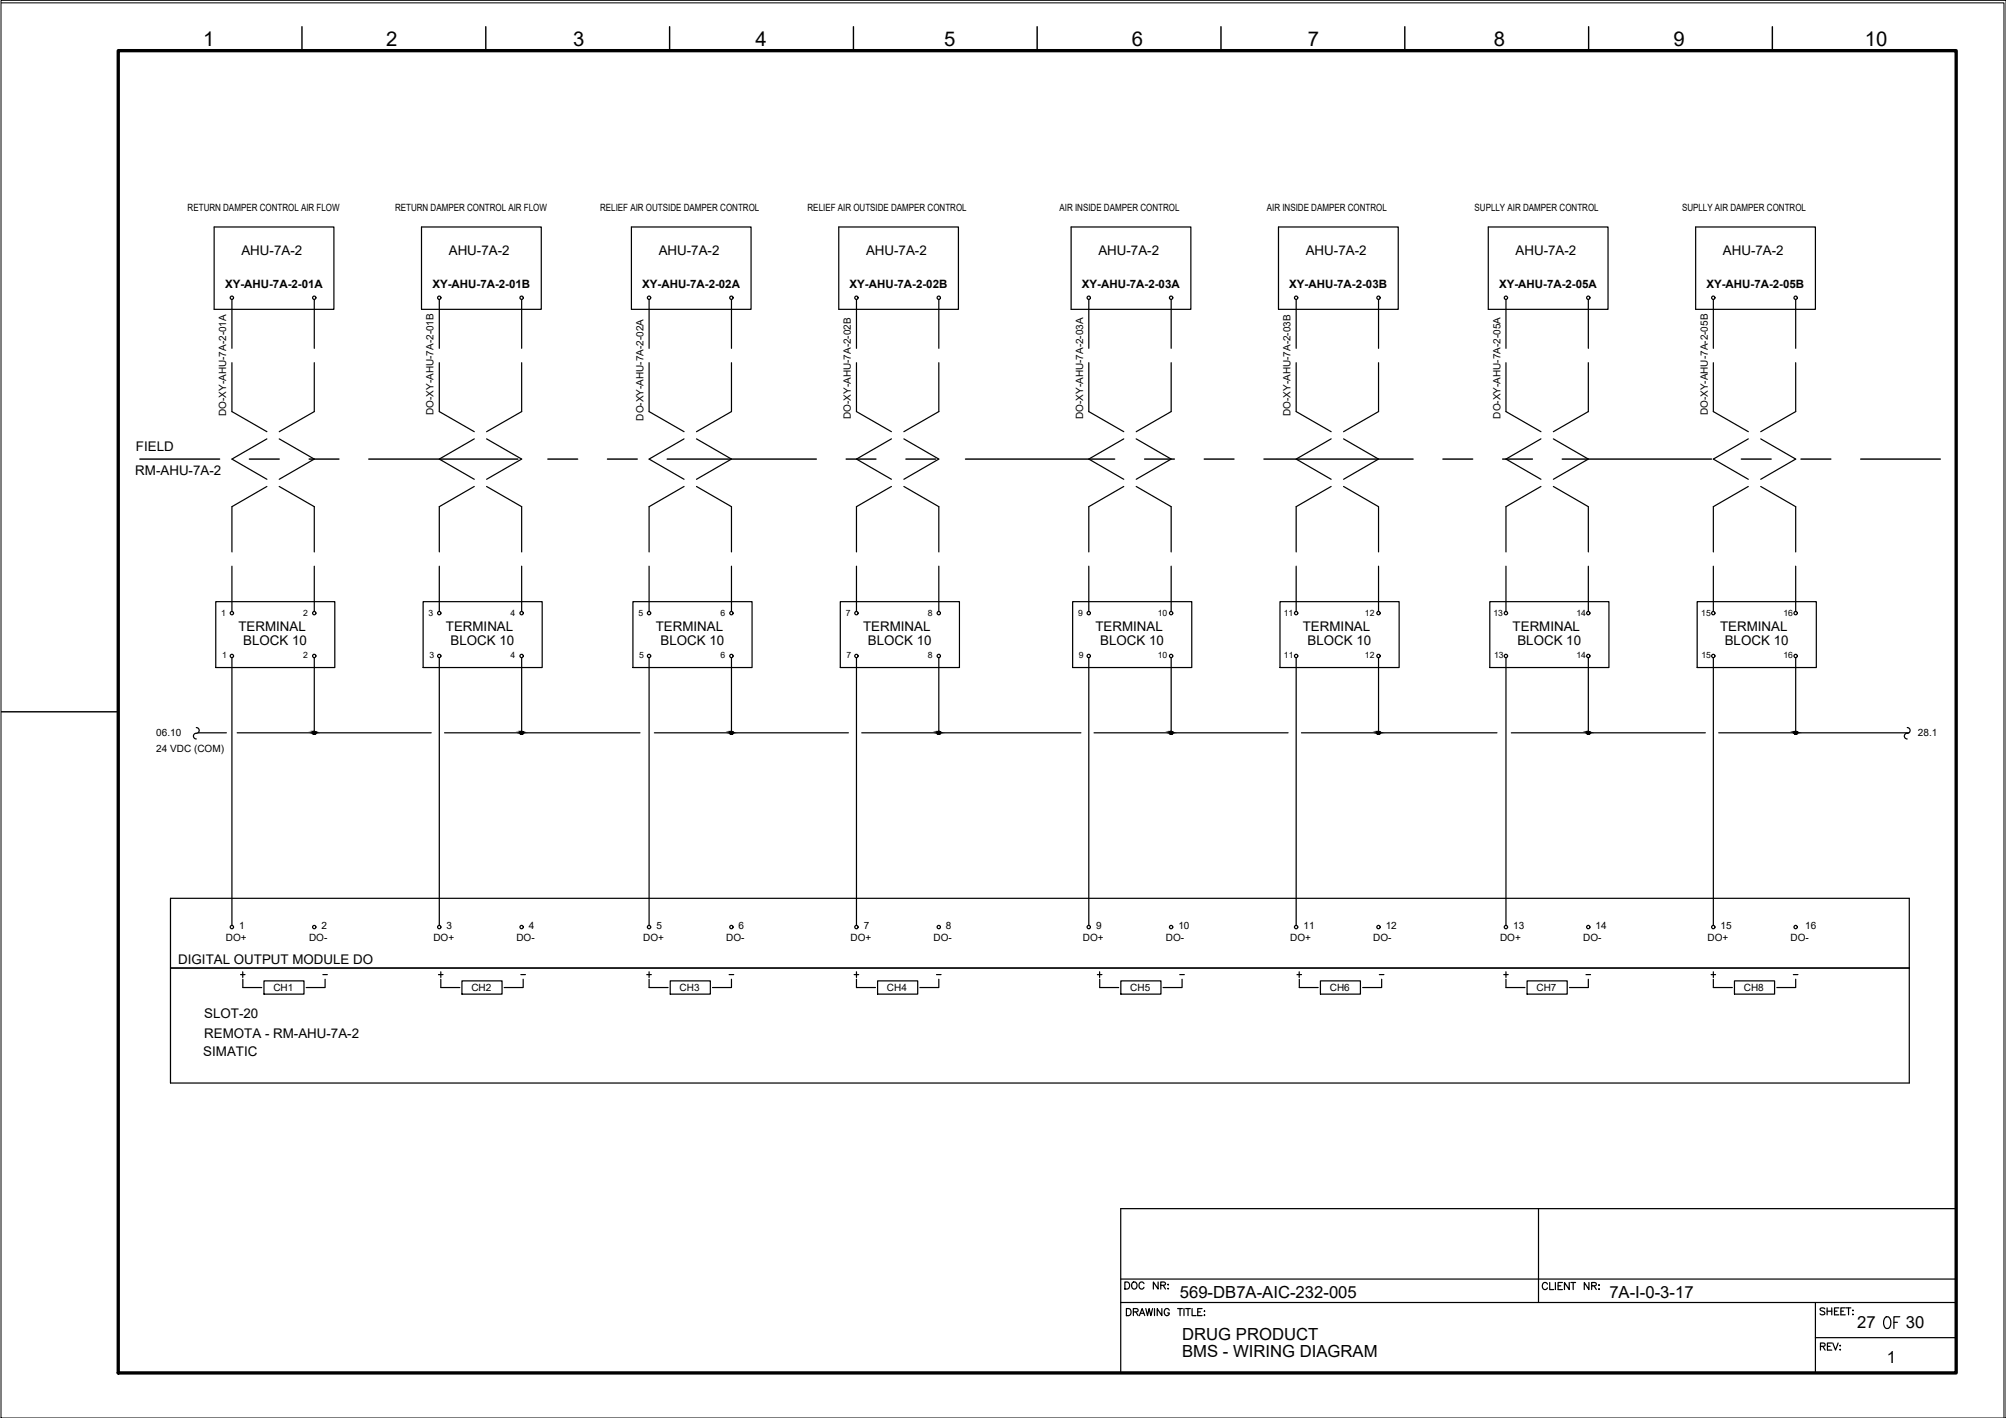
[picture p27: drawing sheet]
<svg xmlns="http://www.w3.org/2000/svg" width="420mm" height="297mm" viewBox="0 0 420 297" stroke-linecap="round" stroke-linejoin="round" font-family="sans-serif">
<defs><g id="words">
<text font-size="5.7" x="393.7" y="279.4">OF</text>
<text font-size="4.4" x="234.6" y="271.3">DOC NR:</text>
<g font-size="4.3">
<text x="42.5" y="9.6">1</text>
<text x="80.9" y="9.6">2</text>
<text x="120" y="9.6">3</text>
<text x="158.3" y="9.6">4</text>
<text x="197.8" y="9.6">5</text>
<text x="237.1" y="9.6">6</text>
<text x="274" y="9.6">7</text>
<text x="312.9" y="9.6">8</text>
<text x="350.5" y="9.6">9</text>
<text x="390.6" y="9.6">10</text>
</g>
<g font-size="4">
<text x="91" y="206">+</text>
<text x="134.4" y="206">+</text>
<text x="229" y="206">+</text>
<text x="314" y="206">+</text>
<text x="357.4" y="206">+</text>
</g>
<g font-size="3.5">
<text x="247.1" y="271.8">569-DB7A-AIC-232-005</text>
<text x="337.1" y="272">7A-I-0-3-17</text>
<text x="247.6" y="280.7">DRUG PRODUCT</text>
<text x="389" y="278.2">27</text>
<text x="399.2" y="278.2">30</text>
<text x="247.6" y="284.2">BMS - WIRING DIAGRAM</text>
<text x="395.2" y="285.6">1</text>
</g>
<g font-size="2.8">
<text x="50.6" y="53.4">AHU-7A-2</text>
<text x="94" y="53.4">AHU-7A-2</text>
<text x="138" y="53.4">AHU-7A-2</text>
<text x="181.4" y="53.4">AHU-7A-2</text>
<text x="230.1" y="53.4">AHU-7A-2</text>
<text x="273.5" y="53.4">AHU-7A-2</text>
<text x="317.4" y="53.4">AHU-7A-2</text>
<text x="360.9" y="53.4">AHU-7A-2</text>
<text x="28.5" y="94.4">FIELD</text>
<text x="28.3" y="99.6">RM-AHU-7A-2</text>
<text x="50" y="132.2">TERMINAL</text>
<text x="50.9" y="135.1">BLOCK 10</text>
<text x="93.4" y="132.2">TERMINAL</text>
<text x="94.4" y="135.1">BLOCK 10</text>
<text x="137.4" y="132.2">TERMINAL</text>
<text x="138.3" y="135.1">BLOCK 10</text>
<text x="180.8" y="132.2">TERMINAL</text>
<text x="181.8" y="135.1">BLOCK 10</text>
<text x="229.4" y="132.2">TERMINAL</text>
<text x="230.4" y="135.1">BLOCK 10</text>
<text x="272.9" y="132.2">TERMINAL</text>
<text x="273.9" y="135.1">BLOCK 10</text>
<text x="316.8" y="132.2">TERMINAL</text>
<text x="317.8" y="135.1">BLOCK 10</text>
<text x="360.3" y="132.2">TERMINAL</text>
<text x="361.3" y="135.1">BLOCK 10</text>
<text x="37.3" y="201.9">DIGITAL OUTPUT MODULE DO</text>
<text x="42.8" y="213.3">SLOT-20</text>
<text x="42.6" y="221.3">SIMATIC</text>
<text x="42.8" y="217.4">REMOTA - RM-AHU-7A-2</text>
</g>
<g font-size="2.6">
<text x="66.7" y="205.3">-</text>
<text x="108.3" y="205.3">-</text>
<text x="151.7" y="205.3">-</text>
<text x="195.4" y="205.3">-</text>
<text x="246.2" y="205.3">-</text>
<text x="287.9" y="205.3">-</text>
<text x="331.3" y="205.3">-</text>
<text x="374.6" y="205.3">-</text>
</g>
<g font-size="2.4">
<text x="47.1" y="60.3">XY-AHU-7A-2-01A</text>
<text x="90.6" y="60.3">XY-AHU-7A-2-01B</text>
<text x="134.5" y="60.3">XY-AHU-7A-2-02A</text>
<text x="177.9" y="60.3">XY-AHU-7A-2-02B</text>
<text x="226.6" y="60.3">XY-AHU-7A-2-03A</text>
<text x="270" y="60.3">XY-AHU-7A-2-03B</text>
<text x="314" y="60.3">XY-AHU-7A-2-05A</text>
<text x="357.4" y="60.3">XY-AHU-7A-2-05B</text>
</g>
<g font-size="2.1">
<text x="39.3" y="44.2">RETURN DAMPER CONTROL AIR FLOW</text>
<text x="82.7" y="44.2">RETURN DAMPER CONTROL AIR FLOW</text>
<text x="125.7" y="44.2">RELIEF AIR OUTSIDE DAMPER CONTROL</text>
<text x="169.1" y="44.2">RELIEF AIR OUTSIDE DAMPER CONTROL</text>
<text x="221.9" y="44.2">AIR INSIDE DAMPER CONTROL</text>
<text x="265.3" y="44.2">AIR INSIDE DAMPER CONTROL</text>
<text x="308.9" y="44.2">SUPLLY AIR DAMPER CONTROL</text>
<text x="352.3" y="44.2">SUPLLY AIR DAMPER CONTROL</text>
<text x="47.4" y="87.2" transform="rotate(-90 47.4 87.2)">DO-XY-AHU-7A-2-01A</text>
<text x="90.8" y="86.9" transform="rotate(-90 90.8 86.9)">DO-XY-AHU-7A-2-01B</text>
<text x="134.8" y="88.1" transform="rotate(-90 134.8 88.1)">DO-XY-AHU-7A-2-02A</text>
<text x="178.2" y="87.8" transform="rotate(-90 178.2 87.8)">DO-XY-AHU-7A-2-02B</text>
<text x="226.9" y="87.8" transform="rotate(-90 226.9 87.8)">DO-XY-AHU-7A-2-03A</text>
<text x="270.3" y="87.2" transform="rotate(-90 270.3 87.2)">DO-XY-AHU-7A-2-03B</text>
<text x="314.3" y="87.7" transform="rotate(-90 314.3 87.7)">DO-XY-AHU-7A-2-05A</text>
<text x="357.7" y="87" transform="rotate(-90 357.7 87)">DO-XY-AHU-7A-2-05B</text>
<text x="32.7" y="154.1">06.10</text>
<text x="401.7" y="154.1">28.1</text>
<text x="32.7" y="157.6">24 VDC (COM)</text>
<text x="47.3" y="197.2">DO+</text>
<text x="50.1" y="194.7">1</text>
<text x="64.7" y="197.2">DO-</text>
<text x="67.3" y="194.7">2</text>
<text x="90.8" y="197.2">DO+</text>
<text x="93.5" y="194.7">3</text>
<text x="108.2" y="197.2">DO-</text>
<text x="110.7" y="194.7">4</text>
<text x="134.7" y="197.2">DO+</text>
<text x="137.5" y="194.7">5</text>
<text x="152.1" y="197.2">DO-</text>
<text x="154.7" y="194.7">6</text>
<text x="178.1" y="197.2">DO+</text>
<text x="180.9" y="194.7">7</text>
<text x="195.5" y="197.2">DO-</text>
<text x="198.1" y="194.7">8</text>
<text x="226.8" y="197.2">DO+</text>
<text x="229.6" y="194.7">9</text>
<text x="244.2" y="197.2">DO-</text>
<text x="246.8" y="194.7">10</text>
<text x="270.2" y="197.2">DO+</text>
<text x="273" y="194.7">11</text>
<text x="287.6" y="197.2">DO-</text>
<text x="290.2" y="194.7">12</text>
<text x="314.2" y="197.2">DO+</text>
<text x="316.9" y="194.7">13</text>
<text x="331.6" y="197.2">DO-</text>
<text x="334.2" y="194.7">14</text>
<text x="357.6" y="197.2">DO+</text>
<text x="360.4" y="194.7">15</text>
<text x="375" y="197.2">DO-</text>
<text x="378.1" y="194.7">16</text>
<text x="57.3" y="207.7">CH1</text>
<text x="98.7" y="207.7">CH2</text>
<text x="142.3" y="207.7">CH3</text>
<text x="185.8" y="207.7">CH4</text>
<text x="236.7" y="207.7">CH5</text>
<text x="278.5" y="207.7">CH6</text>
<text x="321.8" y="207.7">CH7</text>
<text x="365.3" y="207.7">CH8</text>
</g>
<g font-size="1.8">
<text x="46.3" y="129">1</text>
<text x="63.5" y="129">2</text>
<text x="89.8" y="129">3</text>
<text x="107" y="129">4</text>
<text x="133.7" y="129">5</text>
<text x="150.9" y="129">6</text>
<text x="177.1" y="129">7</text>
<text x="194.3" y="129">8</text>
<text x="225.8" y="129">9</text>
<text x="242.5" y="129">10</text>
<text x="268.9" y="129">11</text>
<text x="285.9" y="129">12</text>
<text x="312.8" y="129">13</text>
<text x="330.2" y="129">14</text>
<text x="356.3" y="129">15</text>
<text x="373.5" y="129">16</text>
<text x="46.5" y="137.9">1</text>
<text x="63.5" y="137.9">2</text>
<text x="90" y="137.9">3</text>
<text x="107" y="137.9">4</text>
<text x="133.9" y="137.9">5</text>
<text x="150.9" y="137.9">6</text>
<text x="177.3" y="137.9">7</text>
<text x="194.3" y="137.9">8</text>
<text x="226" y="137.9">9</text>
<text x="242.5" y="137.9">10</text>
<text x="268.9" y="137.9">11</text>
<text x="285.9" y="137.9">12</text>
<text x="312.9" y="137.9">13</text>
<text x="330.2" y="137.9">14</text>
<text x="356.4" y="137.9">15</text>
<text x="373.5" y="137.9">16</text>
</g>
</g></defs>
<!-- layer: G-TTLB-TTLB -->
<path d="M24.8 10.6h384.9v277h-384.9z" fill="none" stroke="#000" stroke-width=".7"/>
<!-- layer: G-TTLB-OTLN -->
<path d="M.2 .6h419.5v296.4" fill="none" stroke="#000" stroke-width=".21"/>
<!-- layer: G-TTLB-INDX -->
<path d="M63.2 5.6v5M101.7 5.6v5M140.3 5.6v5M178.8 5.6v5M217.2 5.6v5M255.7 5.6v5M294.2 5.6v5M332.7 5.6v5M371.2 5.6v5M.2 149.1h24.6" fill="none" stroke="#000" stroke-width=".3"/>
<!-- layer: LGSP IA4$0$LG_PLOT -->
<path d="M322.2 253.2v19.6M234.7 267.9h175M234.7 272.8h175M380.2 272.8v14.8M234.7 287.6h175M380.2 280.2h29.5" fill="none" stroke="#000" stroke-width=".25"/>
<!-- layer: LG_PLOT -->
<g fill="none" stroke="#000" stroke-width=".25">
<path d="M409.7 253.2h-175v34.4M235.9 274.1h.5a.8 .8 0 0 1 .5 .8 .8 .8 0 0 1-.5 .7h-.5zM237.4 274.8h.8l.2-.3-.1-.2-.9-.2v1.5M237.9 274.8l.5 .8M238.7 275.6l.5-1.5 .6 1.5M238.9 275.1h.7M240 274.1l.3 1.5 .4-1.5 .3 1.5 .4-1.5M241.8 274.1v1.5M243.4 274.1v1.5l-1-1.5v1.5M244.9 274.5a.53 .53 0 0 0-.6-.4 .53 .53 0 0 0-.4 .6 .61 .61 0 0 0 .1 .8 .61 .61 0 0 0 .8-.1l.1-.4h-.3M246.7 274.1h1M247.2 274.1v1.5"/>
<path d="M248 274.1v1.5M248.3 274.1h1M248.8 274.1v1.5M249.7 274.1v1.5h.8M250.9 274.8h.5M251.8 274.1h-.9v1.5h.9M252.2 275.5h.1zM252.3 274.6v.2zM324.1 269a.54 .54 0 0 0-.6-.3 .54 .54 0 0 0-.5 .5 .61 .61 0 0 0 .2 .8 .61 .61 0 0 0 .8-.1l.1-.1M324.6 268.7v1.4h.8M325.8 268.7v1.4M326.3 269.4h.6"/>
<path d="M327.3 268.7h-1v1.4h1M328.7 268.7v1.4l-1-1.4v1.4M329 268.7h1M329.5 268.7v1.4M332.8 268.7v1.4l-1-1.4v1.4M333.4 269.4l.8-.1 .1-.5-.9-.1v1.4M333.9 269.4l.4 .7M334.8 269.2h.2zM334.8 270.1h.2zM382.2 274.2l-.4-.2-.6 .2 .2 .3 .7 .3 .1 .4-.4 .2-.6-.2M382.7 274v1.4M382.7 274.7h1"/>
<path d="M383.7 274v1.4M384.2 274.7h.6M385.1 274h-.9v1.4h.9M385.6 274.7h.5M386.5 274h-.9v1.4h.9M386.7 274h1M387.2 274v1.4M388 274.5h.2zM388 275.4h.2zM381.3 282h.8l.2-.2-.1-.3-.9-.2v1.5M381.8 282l.5 .8M382.8 282h.5"/>
<path d="M383.7 281.3h-.9v1.5h.9M383.9 281.3l.6 1.5 .5-1.5M385.4 282.7h.1zM385.4 281.8v.2z"/>
</g>
<!-- layer: I_LIMIT_LINE -->
<g fill="none" stroke="#000" stroke-width=".3">
<path d="M29.3 96.2h16.7M52.2 96.2h6.3M64.7 96.2h6.3M77.2 96.2h31.3M114.7 96.2h6.3M127.2 96.2h6.3M139.7 96.2h31.3M177.2 96.2h6.3M189.7 96.2h6.3M202.2 96.2h31.3M239.7 96.2h6.3M252.2 96.2h6.3"/>
<path d="M264.7 96.2h31.3M302.2 96.2h6.3M314.7 96.2h6.3M327.2 96.2h31.3M364.7 96.2h6.3M377.2 96.2h6.3M389.7 96.2h16.7"/>
</g>
<!-- layer: 0 -->
<g fill="none" stroke="#000" stroke-width=".25">
<path d="M41.5 153.5h5.9M49.7 153.5h40.6M93.1 153.5h40.9M137.1 153.5h40.6M180.5 153.5h45.9M229.2 153.5h40.6M272.6 153.5h40.9M316.5 153.5h40.7M360 153.5h39.8M399.9 188.2v38.7"/>
<circle cx="65.8" cy="153.5" r=".31"/>
<circle cx="109.3" cy="153.5" r=".31"/>
<circle cx="153.2" cy="153.5" r=".31"/>
<circle cx="196.6" cy="153.5" r=".31"/>
<circle cx="245.3" cy="153.5" r=".31"/>
<circle cx="288.7" cy="153.5" r=".31"/>
<circle cx="332.7" cy="153.5" r=".31"/>
<circle cx="376.1" cy="153.5" r=".31"/>
</g>
<!-- layer: I_DATA -->
<g fill="none" stroke="#000" stroke-width=".25">
<path d="M44.9 47.5h25v17.3h-25zM88.3 47.5h25.1v17.3h-25.1zM132.2 47.5h25.1v17.3h-25.1zM175.7 47.5h25v17.3h-25zM224.3 47.5h25.1v17.3h-25.1zM267.8 47.5h25.1v17.3h-25.1zM311.7 47.5h25.1v17.3h-25.1zM355.2 47.5h25v17.3h-25zM45.2 126h24.9v13.8h-24.9zM88.6 126h25v13.8h-25zM132.6 126h24.9v13.8h-24.9zM176 126h25v13.8h-25z"/>
<path d="M224.7 126h24.9v13.8h-24.9zM268.1 126h25v13.8h-25zM312 126h25v13.8h-25zM355.5 126h24.9v13.8h-24.9zM399.9 188.2h-364.2v38.7h364.2M35.7 202.8h364.2M50.4 204.2h.9M50.8 203.6v1.2M50.9 205.1v1.8h3.9M55.3 205.5h8.4v2.7h-8.4zM68.1 205.1v1.8h-4M92.3 206.9h4"/>
<path d="M96.8 205.5h8.4v2.7h-8.4zM109.6 205.1v1.8h-4M136 206.9h3.9M140.4 205.5h8.4v2.7h-8.4zM153.2 205.1v1.8h-4M178.9 204.2h1M179.4 205.1v1.8h4M179.4 203.6v1.2M183.8 205.5h8.4v2.7h-8.4zM196.6 205.1v1.8h-3.9M230.3 206.9h4M234.8 205.5h8.4v2.7h-8.4z"/>
<path d="M247.6 205.1v1.8h-4M271.7 204.2h.9M272.1 203.6v1.2M272.1 205.1v1.8h4M276.6 205.5h8.3v2.7h-8.3zM289.4 205.1v1.8h-4M315.4 206.9h4M319.8 205.5h8.5v2.7h-8.5zM332.7 205.1v1.8h-4M358.9 206.9h3.9M363.3 205.5h8.4v2.7h-8.4zM376.1 205.1v1.8h-3.9"/>
<circle cx="48.6" cy="62.4" r=".35"/>
<circle cx="65.8" cy="62.4" r=".35"/>
<circle cx="92" cy="62.4" r=".35"/>
<circle cx="109.3" cy="62.4" r=".35"/>
<circle cx="135.9" cy="62.4" r=".35"/>
<circle cx="153.2" cy="62.4" r=".35"/>
<circle cx="179.4" cy="62.4" r=".35"/>
<circle cx="196.6" cy="62.4" r=".35"/>
<circle cx="228" cy="62.4" r=".35"/>
<circle cx="245.3" cy="62.4" r=".35"/>
<circle cx="271.5" cy="62.4" r=".35"/>
<circle cx="288.7" cy="62.4" r=".35"/>
<circle cx="315.4" cy="62.4" r=".35"/>
<circle cx="332.7" cy="62.4" r=".35"/>
<circle cx="358.8" cy="62.4" r=".35"/>
<circle cx="376.1" cy="62.4" r=".35"/>
<circle cx="48.6" cy="137.4" r=".35"/>
<circle cx="48.6" cy="128.4" r=".35"/>
<circle cx="65.8" cy="137.4" r=".35"/>
<circle cx="65.8" cy="128.4" r=".35"/>
<circle cx="92" cy="128.4" r=".35"/>
<circle cx="92" cy="137.4" r=".35"/>
<circle cx="109.3" cy="128.4" r=".35"/>
<circle cx="109.3" cy="137.4" r=".35"/>
<circle cx="135.9" cy="128.4" r=".35"/>
<circle cx="135.9" cy="137.4" r=".35"/>
<circle cx="153.2" cy="128.4" r=".35"/>
<circle cx="153.2" cy="137.4" r=".35"/>
<circle cx="179.4" cy="128.4" r=".35"/>
<circle cx="179.4" cy="137.4" r=".35"/>
<circle cx="196.6" cy="137.4" r=".35"/>
<circle cx="196.6" cy="128.4" r=".35"/>
<circle cx="228" cy="137.4" r=".35"/>
<circle cx="228" cy="128.4" r=".35"/>
<circle cx="245.3" cy="137.4" r=".35"/>
<circle cx="245.3" cy="128.4" r=".35"/>
<circle cx="271.5" cy="137.4" r=".35"/>
<circle cx="271.5" cy="128.4" r=".35"/>
<circle cx="288.7" cy="137.4" r=".35"/>
<circle cx="288.7" cy="128.4" r=".35"/>
<circle cx="315.4" cy="128.4" r=".35"/>
<circle cx="315.4" cy="137.4" r=".35"/>
<circle cx="332.7" cy="128.4" r=".35"/>
<circle cx="332.7" cy="137.4" r=".35"/>
<circle cx="358.8" cy="137.4" r=".35"/>
<circle cx="358.8" cy="128.4" r=".35"/>
<circle cx="376.1" cy="128.4" r=".35"/>
<circle cx="376.1" cy="137.4" r=".35"/>
<circle cx="48.6" cy="194.2" r=".35"/>
<circle cx="65.8" cy="194.2" r=".35"/>
<circle cx="92" cy="194.2" r=".35"/>
<circle cx="109.3" cy="194.2" r=".35"/>
<circle cx="135.9" cy="194.2" r=".35"/>
<circle cx="153.2" cy="194.2" r=".35"/>
<circle cx="179.4" cy="194.2" r=".35"/>
<circle cx="196.6" cy="194.2" r=".35"/>
<circle cx="228" cy="194.2" r=".35"/>
<circle cx="245.3" cy="194.2" r=".35"/>
<circle cx="271.5" cy="194.2" r=".35"/>
<circle cx="288.7" cy="194.2" r=".35"/>
<circle cx="315.4" cy="194.2" r=".35"/>
<circle cx="332.7" cy="194.2" r=".35"/>
<circle cx="358.8" cy="194.2" r=".35"/>
<circle cx="376.1" cy="194.2" r=".35"/>
</g>
<!-- layer: I_TABS -->
<g fill="none" stroke="#000" stroke-width=".25">
<path d="M48.6 62.7v10.3M48.6 76v10.2l7.3 4.2M65.8 62.7v10.3M65.8 76v10.2l-7.3 4.2M92 62.7v10.3M92 76v10.2l7.3 4.2M109.3 62.7v10.3M109.3 76v10.2l-7.4 4.2M136 62.7v10.3M136 76v10.2l7.3 4.2M153.2 62.7v10.3M153.2 76v10.2l-7.3 4.2"/>
<path d="M179.4 62.7v10.3M179.4 76v10.2l7.3 4.2M196.6 62.7v10.3M196.6 76v10.2l-7.3 4.2M228 62.7v10.3M228 76v10.2l7.4 4.2M245.3 62.7v10.3M245.3 76v10.2l-7.3 4.2M271.5 62.7v10.3M271.5 76v10.2l7.3 4.2M288.7 62.7v10.3M288.7 76v10.2l-7.3 4.2"/>
<path d="M315.4 62.7v10.3M315.4 76v10.2l7.3 4.2M332.7 62.7v10.3M332.7 76v10.2l-7.3 4.2M358.9 62.7v10.3M358.9 76v10.2l7.3 4.2M376.1 62.7v10.3M376.1 76v10.2l-7.3 4.2M55.9 91.9l-7.3 4.3 7.3 4.2M58.5 91.9l7.3 4.3-7.3 4.2M99.3 91.9l-7.3 4.3 7.3 4.2M101.9 91.9l7.4 4.3-7.4 4.2"/>
<path d="M143.3 91.9l-7.3 4.3 7.3 4.2M145.9 91.9l7.3 4.3-7.3 4.2M186.7 91.9l-7.3 4.3 7.3 4.2M189.3 91.9l7.3 4.3-7.3 4.2M235.4 91.9l-7.4 4.3 7.4 4.2M238 91.9l7.3 4.3-7.3 4.2M278.8 91.9l-7.3 4.3 7.3 4.2M281.4 91.9l7.3 4.3-7.3 4.2M322.7 91.9l-7.3 4.3 7.3 4.2M325.4 91.9l7.3 4.3-7.3 4.2M366.2 91.9l-7.3 4.3 7.3 4.2M368.8 91.9l7.3 4.3-7.3 4.2"/>
<path d="M48.6 118.6v9.5M55.9 101.9l-7.3 4.2v9.5M58.5 101.9l7.3 4.2v9.5M65.8 118.6v9.5M92 118.6v9.5M99.3 101.9l-7.3 4.2v9.5M101.9 101.9l7.4 4.2v9.5M109.3 118.6v9.5M136 118.6v9.5M143.3 101.9l-7.3 4.2v9.5M145.9 101.9l7.3 4.2v9.5M153.2 118.6v9.5"/>
<path d="M179.4 118.6v9.5M186.7 101.9l-7.3 4.2v9.5M189.3 101.9l7.3 4.2v9.5M196.6 118.6v9.5M228 118.6v9.5M235.4 101.9l-7.4 4.2v9.5M238 101.9l7.3 4.2v9.5M245.3 118.6v9.5M271.5 118.6v9.5M278.8 101.9l-7.3 4.2v9.5M281.4 101.9l7.3 4.2v9.5M288.7 118.6v9.5"/>
<path d="M315.4 118.6v9.5M322.7 101.9l-7.3 4.2v9.5M325.4 101.9l7.3 4.2v9.5M332.7 118.6v9.5M358.9 118.6v9.5M366.2 101.9l-7.3 4.2v9.5M368.8 101.9l7.3 4.2v9.5M376.1 118.6v9.5M48.6 137.8v56.1M65.8 137.8v15.7M92 137.8v56.1M109.3 137.8v15.7"/>
<path d="M136 137.8v56.1M153.2 137.8v15.7M179.4 137.8v56.1M196.6 137.8v15.7M228 137.8v56.1M245.3 137.8v15.7M271.5 137.8v56.1M288.7 137.8v15.7M315.4 137.8v56.1M332.7 137.8v15.7M358.9 137.8v56.1M376.1 137.8v15.7"/>
<path d="M41.1 152.4a.6 .6 0 0 1 .6 .6 .6 .6 0 0 1-.6 .6M41.1 153.6a.6 .6 0 0 0-.6 .6 .6 .6 0 0 0 .6 .6M399.5 152.4a.6 .6 0 0 1 .6 .6 .6 .6 0 0 1-.6 .6M399.5 153.6a.6 .6 0 0 0-.6 .6 .6 .6 0 0 0 .6 .6"/>
</g>
<!-- layer: 0 -->
<g fill="#000" stroke="#000" stroke-width=".21">
<path d="M65.7 153.2h.1zM109.2 153.2h.1zM153.1 153.2h.1zM196.5 153.2h.1zM245.2 153.2h.1zM288.6 153.2h.1zM332.6 153.2h.1zM376 153.2h.1z"/>
<path d="M65.7 153.2l.1 .1zM65.7 153.3h.1z"/>
<path d="M65.7 153.3h.1zM65.6 153.3h.2z"/>
<path d="M65.6 153.3h.2zM65.6 153.3h.2z"/>
<path d="M65.6 153.3l.2 .1zM65.6 153.3l.2 .1z"/>
<path d="M65.6 153.4h.2zM65.6 153.4h.2z"/>
<path d="M65.5 153.4l.3 .1zM65.5 153.4l.3 .1z"/>
<path d="M65.5 153.5h.3zM65.5 153.5h.3z"/>
<path d="M65.7 153.8h.2zM65.7 153.8h.1z"/>
<path d="M65.8 153.2l.2 .1zM65.8 153.2l.2 .1z"/>
<path d="M65.7 153.8h.3zM65.7 153.8h.2z"/>
<path d="M65.8 153.3h.2zM65.8 153.3h.2z"/>
<path d="M65.6 153.8h.4zM65.6 153.8h.4z"/>
<path d="M65.8 153.3h.3zM65.8 153.3h.3z"/>
<path d="M65.6 153.7h.4zM65.6 153.7l.4 .1z"/>
<path d="M65.8 153.3l.3 .1zM65.8 153.3l.3 .1z"/>
<path d="M65.8 153.4h.3zM65.8 153.4h.3z"/>
<path d="M65.6 153.7h.5zM65.6 153.7h.4z"/>
<path d="M65.8 153.4l.3 .1zM65.8 153.4l.3 .1z"/>
<path d="M65.5 153.6h.6zM65.5 153.6l.6 .1z"/>
<path d="M65.8 153.5h.3zM65.8 153.5h.3z"/>
<path d="M65.5 153.5l.6 .1zM65.5 153.5l.6 .1z"/>
<path d="M65.5 153.6h.6zM65.5 153.6h.6z"/>
<path d="M109.2 153.2l.1 .1zM109.1 153.3h.2z"/>
<path d="M109.1 153.3h.2zM109.1 153.3h.2z"/>
<path d="M109.1 153.3h.2zM109.1 153.3h.2z"/>
<path d="M109 153.3l.3 .1zM109 153.3l.3 .1z"/>
<path d="M109 153.4h.3zM109 153.4h.3z"/>
<path d="M109 153.4l.3 .1zM109 153.4l.3 .1z"/>
<path d="M108.9 153.5h.4zM108.9 153.5h.4z"/>
<path d="M109.2 153.8h.1zM109.2 153.8h.1z"/>
<path d="M109.3 153.2l.1 .1zM109.3 153.2l.1 .1z"/>
<path d="M109.1 153.8h.3zM109.1 153.8h.2z"/>
<path d="M109.3 153.3h.2zM109.3 153.3h.2z"/>
<path d="M109.1 153.8h.3zM109.1 153.8h.3z"/>
<path d="M109.3 153.3h.2zM109.3 153.3h.2z"/>
<path d="M109 153.7h.5zM109 153.7l.4 .1z"/>
<path d="M109.3 153.3l.2 .1zM109.3 153.3l.2 .1z"/>
<path d="M109.3 153.4h.2zM109.3 153.4h.2z"/>
<path d="M109 153.7h.5zM109 153.7h.5z"/>
<path d="M109.3 153.4l.3 .1zM109.3 153.4l.3 .1z"/>
<path d="M109 153.6h.5zM109 153.6l.5 .1z"/>
<path d="M109.3 153.5h.3zM109.3 153.5h.3z"/>
<path d="M108.9 153.5l.7 .1zM108.9 153.5l.7 .1z"/>
<path d="M108.9 153.6h.7zM108.9 153.6h.6z"/>
<path d="M153.1 153.2l.1 .1zM153.1 153.3h.1z"/>
<path d="M153.1 153.3h.1zM153 153.3h.2z"/>
<path d="M153 153.3h.2zM153 153.3h.2z"/>
<path d="M153 153.3l.2 .1zM153 153.3l.2 .1z"/>
<path d="M152.9 153.4h.3zM152.9 153.4h.3z"/>
<path d="M152.9 153.4l.3 .1zM152.9 153.4l.3 .1z"/>
<path d="M152.9 153.5h.3zM152.9 153.5h.3z"/>
<path d="M153.2 153.2h.1zM153.2 153.2h.1z"/>
<path d="M153.1 153.8h.2zM153.1 153.8h.1z"/>
<path d="M153.2 153.2l.2 .1zM153.2 153.2l.2 .1z"/>
<path d="M153.1 153.8h.2zM153.1 153.8h.2z"/>
<path d="M153.2 153.3h.2zM153.2 153.3h.2z"/>
<path d="M153.2 153.3h.2zM153.2 153.3h.2z"/>
<path d="M153 153.8h.4zM153 153.8h.3z"/>
<path d="M153.2 153.3l.3 .1zM153.2 153.3l.3 .1z"/>
<path d="M153 153.7h.4zM153 153.7l.4 .1z"/>
<path d="M153.2 153.4h.3zM153.2 153.4h.3z"/>
<path d="M153 153.7h.5zM153 153.7h.4z"/>
<path d="M153.2 153.4l.3 .1zM153.2 153.4l.3 .1z"/>
<path d="M152.9 153.6h.6zM152.9 153.6l.6 .1z"/>
<path d="M153.2 153.5h.3zM153.2 153.5h.3z"/>
<path d="M152.9 153.5l.6 .1zM152.9 153.5l.6 .1z"/>
<path d="M152.9 153.6h.6zM152.9 153.6h.6z"/>
<path d="M196.5 153.2l.1 .1zM196.5 153.3h.1z"/>
<path d="M196.5 153.3h.1zM196.4 153.3h.2z"/>
<path d="M196.4 153.3h.2zM196.4 153.3h.2z"/>
<path d="M196.4 153.3l.2 .1zM196.4 153.3l.2 .1z"/>
<path d="M196.4 153.4h.2zM196.4 153.4h.2z"/>
<path d="M196.3 153.4l.3 .1zM196.3 153.4l.3 .1z"/>
<path d="M196.3 153.5h.3zM196.3 153.5h.3z"/>
<path d="M196.6 153.2h.1zM196.6 153.2h.1z"/>
<path d="M196.6 153.8h.1zM196.6 153.8h.1z"/>
<path d="M196.6 153.2l.2 .1zM196.6 153.2l.2 .1z"/>
<path d="M196.5 153.8h.3zM196.5 153.8h.2z"/>
<path d="M196.6 153.3h.2zM196.6 153.3h.2z"/>
<path d="M196.6 153.3h.3zM196.6 153.3h.3z"/>
<path d="M196.4 153.8h.4zM196.4 153.8h.4z"/>
<path d="M196.6 153.3l.3 .1zM196.6 153.3l.3 .1z"/>
<path d="M196.4 153.7h.5zM196.4 153.7l.4 .1z"/>
<path d="M196.6 153.4h.3zM196.6 153.4h.3z"/>
<path d="M196.4 153.7h.5zM196.4 153.7h.5z"/>
<path d="M196.6 153.4l.3 .1zM196.6 153.4l.3 .1z"/>
<path d="M196.3 153.6h.6zM196.3 153.6l.6 .1z"/>
<path d="M196.6 153.5h.3zM196.6 153.5h.3z"/>
<path d="M196.3 153.5l.6 .1zM196.3 153.5l.6 .1z"/>
<path d="M196.3 153.6h.6zM196.3 153.6h.6z"/>
<path d="M245.2 153.2l.1 .1zM245.2 153.3h.1z"/>
<path d="M245.2 153.3h.1zM245.1 153.3h.2z"/>
<path d="M245.1 153.3h.2zM245.1 153.3h.2z"/>
<path d="M245.1 153.3l.2 .1zM245.1 153.3l.2 .1z"/>
<path d="M245 153.4h.3zM245 153.4h.3z"/>
<path d="M245 153.4l.3 .1zM245 153.4l.3 .1z"/>
<path d="M245 153.5h.3zM245 153.5h.3z"/>
<path d="M245.3 153.2h.1zM245.3 153.2h.1z"/>
<path d="M245.2 153.8h.2zM245.2 153.8h.1z"/>
<path d="M245.3 153.2l.1 .1zM245.3 153.2l.1 .1z"/>
<path d="M245.2 153.8h.2zM245.2 153.8h.2z"/>
<path d="M245.3 153.3h.2zM245.3 153.3h.2z"/>
<path d="M245.3 153.3h.2zM245.3 153.3h.2z"/>
<path d="M245.1 153.8h.4zM245.1 153.8h.3z"/>
<path d="M245.3 153.3l.3 .1zM245.3 153.3l.3 .1z"/>
<path d="M245.1 153.7h.4zM245.1 153.7l.4 .1z"/>
<path d="M245.3 153.4h.3zM245.3 153.4h.3z"/>
<path d="M245 153.7h.6zM245 153.7h.5z"/>
<path d="M245.3 153.4l.3 .1zM245.3 153.4l.3 .1z"/>
<path d="M245 153.6h.6zM245 153.6l.6 .1z"/>
<path d="M245.3 153.5h.3zM245.3 153.5h.3z"/>
<path d="M245 153.5l.6 .1zM245 153.5l.6 .1z"/>
<path d="M245 153.6h.6zM245 153.6h.6z"/>
<path d="M288.6 153.2l.1 .1zM288.6 153.3h.1z"/>
<path d="M288.6 153.3h.1zM288.5 153.3h.2z"/>
<path d="M288.5 153.3h.2zM288.5 153.3h.2z"/>
<path d="M288.5 153.3l.2 .1zM288.5 153.3l.2 .1z"/>
<path d="M288.5 153.4h.2zM288.5 153.4h.2z"/>
<path d="M288.4 153.4l.3 .1zM288.4 153.4l.3 .1z"/>
<path d="M288.4 153.5h.3zM288.4 153.5h.3z"/>
<path d="M288.7 153.2h.1zM288.7 153.2h.1z"/>
<path d="M288.6 153.8h.2zM288.6 153.8h.2z"/>
<path d="M288.7 153.2l.2 .1zM288.7 153.2l.2 .1z"/>
<path d="M288.6 153.8h.3zM288.6 153.8h.2z"/>
<path d="M288.7 153.3h.2zM288.7 153.3h.2z"/>
<path d="M288.7 153.3h.3zM288.7 153.3h.3z"/>
<path d="M288.5 153.8h.4zM288.5 153.8h.4z"/>
<path d="M288.7 153.3l.3 .1zM288.7 153.3l.3 .1z"/>
<path d="M288.5 153.7h.5zM288.5 153.7l.4 .1z"/>
<path d="M288.7 153.4h.3zM288.7 153.4h.3z"/>
<path d="M288.5 153.7h.5zM288.5 153.7h.5z"/>
<path d="M288.7 153.4l.3 .1zM288.7 153.4l.3 .1z"/>
<path d="M288.4 153.6h.6zM288.4 153.6l.6 .1z"/>
<path d="M288.7 153.5h.3zM288.7 153.5h.3z"/>
<path d="M288.4 153.5l.6 .1zM288.4 153.5l.6 .1z"/>
<path d="M288.4 153.6h.6zM288.4 153.6h.6z"/>
<path d="M332.6 153.2l.1 .1zM332.5 153.3h.2z"/>
<path d="M332.5 153.3h.2zM332.5 153.3h.2z"/>
<path d="M332.5 153.3h.2zM332.5 153.3h.2z"/>
<path d="M332.4 153.3l.3 .1zM332.4 153.3l.3 .1z"/>
<path d="M332.4 153.4h.3zM332.4 153.4h.3z"/>
<path d="M332.4 153.4l.3 .1zM332.4 153.4l.3 .1z"/>
<path d="M332.4 153.5h.3zM332.4 153.5h.3z"/>
<path d="M332.7 153.2h.1zM332.7 153.2h.1z"/>
<path d="M332.6 153.8h.2zM332.6 153.8h.1z"/>
<path d="M332.7 153.2l.1 .1zM332.7 153.2l.1 .1z"/>
<path d="M332.7 153.3h.2zM332.7 153.3h.2z"/>
<path d="M332.5 153.8h.3zM332.5 153.8h.3z"/>
<path d="M332.5 153.8h.4zM332.5 153.8h.3z"/>
<path d="M332.7 153.3h.2zM332.7 153.3h.2z"/>
<path d="M332.7 153.3l.3 .1zM332.7 153.3l.3 .1z"/>
<path d="M332.5 153.7h.4zM332.5 153.7l.4 .1z"/>
<path d="M332.7 153.4h.3zM332.7 153.4h.3z"/>
<path d="M332.4 153.7h.6zM332.4 153.7h.5z"/>
<path d="M332.7 153.4l.3 .1zM332.7 153.4l.3 .1z"/>
<path d="M332.7 153.5h.3zM332.7 153.5h.3z"/>
<path d="M332.4 153.6h.6zM332.4 153.6h.6z"/>
<path d="M332.4 153.6h.6zM332.4 153.6l.6 .1z"/>
<path d="M332.4 153.5h.6zM332.4 153.5l.6 .1z"/>
<path d="M376 153.2l.1 .1zM376 153.3h.1z"/>
<path d="M376 153.3h.1zM375.9 153.3h.2z"/>
<path d="M375.9 153.3h.2zM375.9 153.3h.2z"/>
<path d="M375.9 153.3l.2 .1zM375.9 153.3l.2 .1z"/>
<path d="M375.9 153.4h.2zM375.9 153.4h.2z"/>
<path d="M375.8 153.4l.3 .1zM375.8 153.4l.3 .1z"/>
<path d="M375.8 153.5h.3zM375.8 153.5h.3z"/>
<path d="M376.1 153.2h.1zM376.1 153.2h.1z"/>
<path d="M376 153.8h.2zM376 153.8h.2z"/>
<path d="M376.1 153.2l.2 .1zM376.1 153.2l.2 .1z"/>
<path d="M376.1 153.3h.2zM376.1 153.3h.2z"/>
<path d="M376 153.8h.3zM376 153.8h.2z"/>
<path d="M375.9 153.8h.4zM375.9 153.8h.4z"/>
<path d="M376.1 153.3h.2zM376.1 153.3h.2z"/>
<path d="M376.1 153.3l.3 .1zM376.1 153.3l.3 .1z"/>
<path d="M375.9 153.7h.4zM375.9 153.7l.4 .1z"/>
<path d="M376.1 153.4h.3zM376.1 153.4h.3z"/>
<path d="M375.9 153.7h.5zM375.9 153.7h.4z"/>
<path d="M376.1 153.4l.3 .1zM376.1 153.4l.3 .1z"/>
<path d="M376.1 153.5h.3zM376.1 153.5h.3z"/>
<path d="M375.8 153.6h.6zM375.8 153.6h.6z"/>
<path d="M375.8 153.6h.6zM375.8 153.6l.6 .1z"/>
<path d="M375.8 153.5h.6zM375.8 153.5l.6 .1z"/>
</g>
<path d="M.2 .1h420v296.9h-420z" fill="none" stroke="#000" stroke-width=".21"/>
<use href="#words"/>
</svg>
